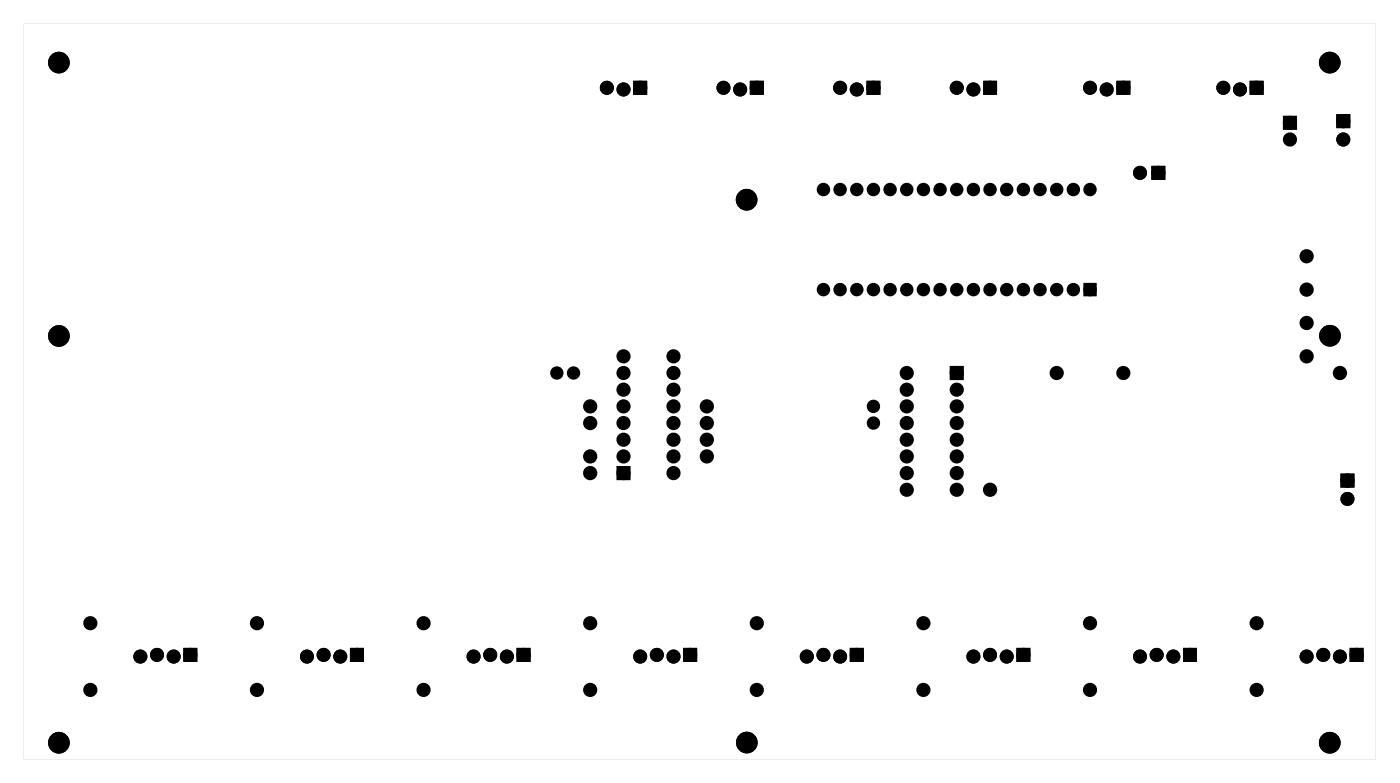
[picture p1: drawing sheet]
<svg xmlns="http://www.w3.org/2000/svg" width="213mm" height="119mm" viewBox="0 0 213 119" stroke-linecap="round" stroke-linejoin="round" font-family="sans-serif">
<g fill="#000">
<path d="M196 18h1.4v1.4h-1.4zM145.2 56.1h1.4v1.4h-1.4zM165.5 43.4h1.4v1.4h-1.4zM94.4 71.3h1.4v1.4h-1.4z"/>
<path d="M96.7 12.4v1.9h1.8v-1.9zM97.1 13.4a.51 .51 0 0 1 1 0 .51 .51 0 0 1-1 0z"/>
<path d="M96.7 12.4v1.9h1.8v-1.9zM97.1 13.4a.51 .51 0 0 1 1 0 .51 .51 0 0 1-1 0z"/>
<path d="M114.4 12.4v1.9h1.9v-1.9zM114.9 13.4a.51 .51 0 0 1 1 0 .51 .51 0 0 1-1 0z"/>
<path d="M114.4 12.4v1.9h1.9v-1.9zM114.9 13.4a.51 .51 0 0 1 1 0 .51 .51 0 0 1-1 0z"/>
<path d="M132.2 12.4v1.9h1.9v-1.9zM132.6 13.4a.55 .55 0 0 1 1.1 0 .55 .55 0 0 1-1.1 0z"/>
<path d="M132.2 12.4v1.9h1.9v-1.9zM132.6 13.4a.55 .55 0 0 1 1.1 0 .55 .55 0 0 1-1.1 0z"/>
<path d="M150 12.4v1.9h1.9v-1.9zM150.4 13.4a.51 .51 0 0 1 1 0 .51 .51 0 0 1-1 0z"/>
<path d="M150 12.4v1.9h1.9v-1.9zM150.4 13.4a.51 .51 0 0 1 1 0 .51 .51 0 0 1-1 0z"/>
<path d="M170.3 12.4v1.9h1.9v-1.9zM170.7 13.4a.55 .55 0 0 1 1.1 0 .55 .55 0 0 1-1.1 0z"/>
<path d="M170.3 12.4v1.9h1.9v-1.9zM170.7 13.4a.55 .55 0 0 1 1.1 0 .55 .55 0 0 1-1.1 0z"/>
<path d="M190.6 12.4v1.9h1.9v-1.9zM191.1 13.4a.51 .51 0 0 1 1 0 .51 .51 0 0 1-1 0z"/>
<path d="M190.6 12.4v1.9h1.9v-1.9zM191.1 13.4a.51 .51 0 0 1 1 0 .51 .51 0 0 1-1 0z"/>
<path d="M203.8 17.5v1.9h1.9v-1.9zM204.3 18.5a.51 .51 0 0 1 1 0 .51 .51 0 0 1-1 0z"/>
<path d="M203.8 17.5v1.9h1.9v-1.9zM204.3 18.5a.51 .51 0 0 1 1 0 .51 .51 0 0 1-1 0z"/>
<path d="M175.6 25.4v1.9h1.9v-1.9zM176.1 26.3a.51 .51 0 0 1 1 0 .51 .51 0 0 1-1 0z"/>
<path d="M175.6 25.4v1.9h1.9v-1.9zM176.1 26.3a.51 .51 0 0 1 1 0 .51 .51 0 0 1-1 0z"/>
<path d="M204.5 72.2v1.9h1.9v-1.9zM204.9 73.2a.51 .51 0 0 1 1 0 .51 .51 0 0 1-1 0z"/>
<path d="M204.5 72.2v1.9h1.9v-1.9zM204.9 73.2a.51 .51 0 0 1 1 0 .51 .51 0 0 1-1 0z"/>
<path d="M28.1 98.8v1.9h1.9v-1.9zM28.5 99.7a.51 .51 0 0 1 1 0 .51 .51 0 0 1-1 0z"/>
<path d="M28.1 98.8v1.9h1.9v-1.9zM28.5 99.7a.51 .51 0 0 1 1 0 .51 .51 0 0 1-1 0z"/>
<path d="M53.5 98.8v1.9h1.9v-1.9zM53.9 99.7a.51 .51 0 0 1 1 0 .51 .51 0 0 1-1 0z"/>
<path d="M53.5 98.8v1.9h1.9v-1.9zM53.9 99.7a.51 .51 0 0 1 1 0 .51 .51 0 0 1-1 0z"/>
<path d="M78.9 98.8v1.9h1.9v-1.9zM79.3 99.7a.51 .51 0 0 1 1 0 .51 .51 0 0 1-1 0z"/>
<path d="M78.9 98.8v1.9h1.9v-1.9zM79.3 99.7a.51 .51 0 0 1 1 0 .51 .51 0 0 1-1 0z"/>
<path d="M104.3 98.8v1.9h1.9v-1.9zM104.7 99.7a.51 .51 0 0 1 1 0 .51 .51 0 0 1-1 0z"/>
<path d="M104.3 98.8v1.9h1.9v-1.9zM104.7 99.7a.51 .51 0 0 1 1 0 .51 .51 0 0 1-1 0z"/>
<path d="M129.7 98.8v1.9h1.9v-1.9zM130.1 99.7a.51 .51 0 0 1 1 0 .51 .51 0 0 1-1 0z"/>
<path d="M129.7 98.8v1.9h1.9v-1.9zM130.1 99.7a.51 .51 0 0 1 1 0 .51 .51 0 0 1-1 0z"/>
<path d="M155.1 98.8v1.9h1.9v-1.9zM155.5 99.7a.51 .51 0 0 1 1 0 .51 .51 0 0 1-1 0z"/>
<path d="M155.1 98.8v1.9h1.9v-1.9zM155.5 99.7a.51 .51 0 0 1 1 0 .51 .51 0 0 1-1 0z"/>
<path d="M180.5 98.8v1.9h1.9v-1.9zM180.9 99.7a.51 .51 0 0 1 1 0 .51 .51 0 0 1-1 0z"/>
<path d="M180.5 98.8v1.9h1.9v-1.9zM180.9 99.7a.51 .51 0 0 1 1 0 .51 .51 0 0 1-1 0z"/>
<path d="M205.9 98.8v1.9h1.9v-1.9zM206.3 99.7a.51 .51 0 0 1 1 0 .51 .51 0 0 1-1 0z"/>
<path d="M205.9 98.8v1.9h1.9v-1.9zM206.3 99.7a.51 .51 0 0 1 1 0 .51 .51 0 0 1-1 0z"/>
<path d="M3.6 3.6v112h206.1v-112zM3.6 3.6h206.1v112h-206.1z"/>
</g>
<g fill="#000">
<circle cx="9" cy="9.5" r="1.52"/>
<circle cx="92.5" cy="13.4" r=".72"/>
<circle cx="95.1" cy="13.6" r=".72"/>
<circle cx="97.6" cy="13.4" r=".72"/>
<circle cx="110.3" cy="13.4" r=".72"/>
<circle cx="112.8" cy="13.6" r=".72"/>
<circle cx="115.4" cy="13.4" r=".72"/>
<circle cx="128.1" cy="13.4" r=".72"/>
<circle cx="130.6" cy="13.6" r=".72"/>
<circle cx="133.2" cy="13.4" r=".72"/>
<circle cx="145.9" cy="13.4" r=".72"/>
<circle cx="148.4" cy="13.6" r=".72"/>
<circle cx="150.9" cy="13.4" r=".72"/>
<circle cx="166.2" cy="13.4" r=".72"/>
<circle cx="168.7" cy="13.6" r=".72"/>
<circle cx="171.3" cy="13.4" r=".72"/>
<circle cx="186.5" cy="13.4" r=".72"/>
<circle cx="189" cy="13.6" r=".72"/>
<circle cx="191.6" cy="13.4" r=".72"/>
<circle cx="196.7" cy="18.7" r=".7"/>
<circle cx="202.7" cy="9.5" r="1.52"/>
<circle cx="204.8" cy="18.5" r=".72"/>
<circle cx="113.8" cy="30.4" r="1.52"/>
<circle cx="125.5" cy="28.9" r=".68"/>
<circle cx="128.1" cy="28.9" r=".68"/>
<circle cx="130.6" cy="28.9" r=".68"/>
<circle cx="133.2" cy="28.9" r=".68"/>
<circle cx="135.7" cy="28.9" r=".68"/>
<circle cx="138.2" cy="28.9" r=".68"/>
<circle cx="140.8" cy="28.9" r=".68"/>
<circle cx="143.3" cy="28.9" r=".68"/>
<circle cx="145.9" cy="28.9" r=".68"/>
<circle cx="148.4" cy="28.9" r=".68"/>
<circle cx="150.9" cy="28.9" r=".68"/>
<circle cx="153.5" cy="28.9" r=".68"/>
<circle cx="156" cy="28.9" r=".68"/>
<circle cx="158.6" cy="28.9" r=".68"/>
<circle cx="161.1" cy="28.9" r=".68"/>
<circle cx="163.6" cy="28.9" r=".68"/>
<circle cx="166.2" cy="28.9" r=".68"/>
<circle cx="173.8" cy="26.3" r=".72"/>
<circle cx="176.6" cy="26.3" r=".72"/>
<circle cx="196.7" cy="21.2" r=".7"/>
<circle cx="199.2" cy="39" r=".7"/>
<circle cx="204.8" cy="21.2" r=".72"/>
<circle cx="9" cy="51.2" r="1.52"/>
<circle cx="84.9" cy="56.8" r=".64"/>
<circle cx="87.4" cy="56.8" r=".64"/>
<circle cx="95.1" cy="59.3" r=".7"/>
<circle cx="95.1" cy="54.3" r=".7"/>
<circle cx="95.1" cy="56.8" r=".7"/>
<circle cx="102.7" cy="59.3" r=".7"/>
<circle cx="102.7" cy="54.3" r=".7"/>
<circle cx="102.7" cy="56.8" r=".7"/>
<circle cx="125.5" cy="44.1" r=".68"/>
<circle cx="128.1" cy="44.1" r=".68"/>
<circle cx="130.6" cy="44.1" r=".68"/>
<circle cx="133.2" cy="44.1" r=".68"/>
<circle cx="135.7" cy="44.1" r=".68"/>
<circle cx="138.2" cy="44.1" r=".68"/>
<circle cx="138.2" cy="56.8" r=".7"/>
<circle cx="138.2" cy="59.3" r=".7"/>
<circle cx="140.8" cy="44.1" r=".68"/>
<circle cx="143.3" cy="44.1" r=".68"/>
<circle cx="145.9" cy="44.1" r=".68"/>
<circle cx="145.9" cy="56.8" r=".7"/>
<circle cx="145.9" cy="59.3" r=".7"/>
<circle cx="148.4" cy="44.1" r=".68"/>
<circle cx="150.9" cy="44.1" r=".68"/>
<circle cx="153.5" cy="44.1" r=".68"/>
<circle cx="156" cy="44.1" r=".68"/>
<circle cx="158.6" cy="44.1" r=".68"/>
<circle cx="161.1" cy="44.1" r=".68"/>
<circle cx="161.1" cy="56.8" r=".7"/>
<circle cx="163.6" cy="44.1" r=".68"/>
<circle cx="166.2" cy="44.1" r=".68"/>
<circle cx="171.3" cy="56.8" r=".7"/>
<circle cx="199.2" cy="44.1" r=".7"/>
<circle cx="199.2" cy="54.3" r=".7"/>
<circle cx="199.2" cy="49.2" r=".7"/>
<circle cx="202.8" cy="51.1" r="1.52"/>
<circle cx="204.3" cy="56.8" r=".7"/>
<circle cx="90" cy="72" r=".7"/>
<circle cx="90" cy="69.5" r=".7"/>
<circle cx="90" cy="61.9" r=".7"/>
<circle cx="90" cy="64.4" r=".7"/>
<circle cx="95.1" cy="61.9" r=".7"/>
<circle cx="95.1" cy="64.4" r=".7"/>
<circle cx="95.1" cy="72" r=".7"/>
<circle cx="95.1" cy="69.5" r=".7"/>
<circle cx="95.1" cy="67" r=".7"/>
<circle cx="102.7" cy="61.9" r=".7"/>
<circle cx="102.7" cy="64.4" r=".7"/>
<circle cx="102.7" cy="72" r=".7"/>
<circle cx="102.7" cy="69.5" r=".7"/>
<circle cx="102.7" cy="67" r=".7"/>
<circle cx="107.8" cy="69.5" r=".7"/>
<circle cx="107.8" cy="67" r=".7"/>
<circle cx="107.8" cy="61.9" r=".7"/>
<circle cx="107.8" cy="64.4" r=".7"/>
<circle cx="133.2" cy="64.4" r=".64"/>
<circle cx="133.2" cy="61.9" r=".64"/>
<circle cx="138.2" cy="74.6" r=".7"/>
<circle cx="138.2" cy="69.5" r=".7"/>
<circle cx="138.2" cy="72" r=".7"/>
<circle cx="138.2" cy="67" r=".7"/>
<circle cx="138.2" cy="64.4" r=".7"/>
<circle cx="138.2" cy="61.9" r=".7"/>
<circle cx="145.9" cy="67" r=".7"/>
<circle cx="145.9" cy="69.5" r=".7"/>
<circle cx="145.9" cy="74.6" r=".7"/>
<circle cx="145.9" cy="72" r=".7"/>
<circle cx="145.9" cy="64.4" r=".7"/>
<circle cx="145.9" cy="61.9" r=".7"/>
<circle cx="150.9" cy="74.6" r=".7"/>
<circle cx="205.4" cy="76" r=".72"/>
<circle cx="205.4" cy="73.2" r=".72"/>
<circle cx="13.8" cy="94.9" r=".7"/>
<circle cx="21.4" cy="100" r=".72"/>
<circle cx="23.9" cy="99.7" r=".72"/>
<circle cx="26.5" cy="100" r=".72"/>
<circle cx="29" cy="99.7" r=".72"/>
<circle cx="39.2" cy="94.9" r=".7"/>
<circle cx="46.8" cy="100" r=".72"/>
<circle cx="49.3" cy="99.7" r=".72"/>
<circle cx="51.9" cy="100" r=".72"/>
<circle cx="54.4" cy="99.7" r=".72"/>
<circle cx="64.6" cy="94.9" r=".7"/>
<circle cx="72.2" cy="100" r=".72"/>
<circle cx="74.7" cy="99.7" r=".72"/>
<circle cx="77.3" cy="100" r=".72"/>
<circle cx="79.8" cy="99.7" r=".72"/>
<circle cx="90" cy="94.9" r=".7"/>
<circle cx="97.6" cy="100" r=".72"/>
<circle cx="100.1" cy="99.7" r=".72"/>
<circle cx="102.7" cy="100" r=".72"/>
<circle cx="105.2" cy="99.7" r=".72"/>
<circle cx="115.4" cy="94.9" r=".7"/>
<circle cx="123" cy="100" r=".72"/>
<circle cx="125.5" cy="99.7" r=".72"/>
<circle cx="128.1" cy="100" r=".72"/>
<circle cx="130.6" cy="99.7" r=".72"/>
<circle cx="140.8" cy="94.9" r=".7"/>
<circle cx="148.4" cy="100" r=".72"/>
<circle cx="150.9" cy="99.7" r=".72"/>
<circle cx="153.5" cy="100" r=".72"/>
<circle cx="156" cy="99.7" r=".72"/>
<circle cx="166.2" cy="94.9" r=".7"/>
<circle cx="173.8" cy="100" r=".72"/>
<circle cx="176.3" cy="99.7" r=".72"/>
<circle cx="178.9" cy="100" r=".72"/>
<circle cx="181.4" cy="99.7" r=".72"/>
<circle cx="191.6" cy="94.9" r=".7"/>
<circle cx="199.2" cy="100" r=".72"/>
<circle cx="201.7" cy="99.7" r=".72"/>
<circle cx="204.3" cy="100" r=".72"/>
<circle cx="206.8" cy="99.7" r=".72"/>
<circle cx="9" cy="113.1" r="1.52"/>
<circle cx="13.8" cy="105.1" r=".7"/>
<circle cx="39.2" cy="105.1" r=".7"/>
<circle cx="64.6" cy="105.1" r=".7"/>
<circle cx="90" cy="105.1" r=".7"/>
<circle cx="113.9" cy="113.1" r="1.52"/>
<circle cx="115.4" cy="105.1" r=".7"/>
<circle cx="140.8" cy="105.1" r=".7"/>
<circle cx="166.2" cy="105.1" r=".7"/>
<circle cx="191.6" cy="105.1" r=".7"/>
<circle cx="202.7" cy="113.1" r="1.52"/>
</g>
<g fill="none" stroke="#000" stroke-width=".69" stroke-linecap="butt">
<circle cx="92.5" cy="13.4" r=".72"/>
<circle cx="95.1" cy="13.6" r=".72"/>
<circle cx="97.6" cy="13.4" r=".72"/>
<circle cx="110.3" cy="13.4" r=".72"/>
<circle cx="112.8" cy="13.6" r=".72"/>
<circle cx="115.4" cy="13.4" r=".72"/>
<circle cx="128.1" cy="13.4" r=".72"/>
<circle cx="130.6" cy="13.6" r=".72"/>
<circle cx="133.2" cy="13.4" r=".72"/>
<circle cx="145.9" cy="13.4" r=".72"/>
<circle cx="148.4" cy="13.6" r=".72"/>
<circle cx="150.9" cy="13.4" r=".72"/>
<circle cx="166.2" cy="13.4" r=".72"/>
<circle cx="168.7" cy="13.6" r=".72"/>
<circle cx="171.3" cy="13.4" r=".72"/>
<circle cx="186.5" cy="13.4" r=".72"/>
<circle cx="189" cy="13.6" r=".72"/>
<circle cx="191.6" cy="13.4" r=".72"/>
<circle cx="204.8" cy="18.5" r=".72"/>
<circle cx="173.8" cy="26.3" r=".72"/>
<circle cx="176.6" cy="26.3" r=".72"/>
<circle cx="204.8" cy="21.2" r=".72"/>
<circle cx="205.4" cy="73.2" r=".72"/>
<circle cx="205.4" cy="76" r=".72"/>
<circle cx="21.4" cy="100" r=".72"/>
<circle cx="23.9" cy="99.7" r=".72"/>
<circle cx="26.5" cy="100" r=".72"/>
<circle cx="29" cy="99.7" r=".72"/>
<circle cx="46.8" cy="100" r=".72"/>
<circle cx="49.3" cy="99.7" r=".72"/>
<circle cx="51.9" cy="100" r=".72"/>
<circle cx="54.4" cy="99.7" r=".72"/>
<circle cx="72.2" cy="100" r=".72"/>
<circle cx="74.7" cy="99.7" r=".72"/>
<circle cx="77.3" cy="100" r=".72"/>
<circle cx="79.8" cy="99.7" r=".72"/>
<circle cx="97.6" cy="100" r=".72"/>
<circle cx="100.1" cy="99.7" r=".72"/>
<circle cx="102.7" cy="100" r=".72"/>
<circle cx="105.2" cy="99.7" r=".72"/>
<circle cx="123" cy="100" r=".72"/>
<circle cx="125.5" cy="99.7" r=".72"/>
<circle cx="128.1" cy="100" r=".72"/>
<circle cx="130.6" cy="99.7" r=".72"/>
<circle cx="148.4" cy="100" r=".72"/>
<circle cx="150.9" cy="99.7" r=".72"/>
<circle cx="153.5" cy="100" r=".72"/>
<circle cx="156" cy="99.7" r=".72"/>
<circle cx="173.8" cy="100" r=".72"/>
<circle cx="176.3" cy="99.7" r=".72"/>
<circle cx="178.9" cy="100" r=".72"/>
<circle cx="181.4" cy="99.7" r=".72"/>
<circle cx="199.2" cy="100" r=".72"/>
<circle cx="201.7" cy="99.7" r=".72"/>
<circle cx="204.3" cy="100" r=".72"/>
<circle cx="206.8" cy="99.7" r=".72"/>
</g>
<g fill="none" stroke="#000" stroke-width=".25">
<path d="M96.7 12.4h1.8v1.9h-1.8zM114.4 12.4h1.9v1.9h-1.9zM132.2 12.4h1.9v1.9h-1.9zM150 12.4h1.9v1.9h-1.9zM170.3 12.4h1.9v1.9h-1.9zM190.6 12.4h1.9v1.9h-1.9zM203.8 17.5h1.9v1.9h-1.9zM175.6 25.4h1.9v1.9h-1.9zM204.5 72.2h1.9v1.9h-1.9zM28.1 98.8h1.9v1.9h-1.9zM53.5 98.8h1.9v1.9h-1.9zM78.9 98.8h1.9v1.9h-1.9z"/>
<path d="M104.3 98.8h1.9v1.9h-1.9zM129.7 98.8h1.9v1.9h-1.9zM155.1 98.8h1.9v1.9h-1.9zM180.5 98.8h1.9v1.9h-1.9zM205.9 98.8h1.9v1.9h-1.9z"/>
<circle cx="9" cy="9.5" r="1.52"/>
<circle cx="97.6" cy="13.4" r=".51"/>
<circle cx="115.4" cy="13.4" r=".51"/>
<circle cx="133.2" cy="13.4" r=".51"/>
<circle cx="150.9" cy="13.4" r=".51"/>
<circle cx="171.3" cy="13.4" r=".51"/>
<circle cx="191.6" cy="13.4" r=".51"/>
<circle cx="202.7" cy="9.5" r="1.52"/>
<circle cx="204.8" cy="18.5" r=".51"/>
<circle cx="113.8" cy="30.4" r="1.52"/>
<circle cx="176.6" cy="26.3" r=".51"/>
<circle cx="9" cy="51.2" r="1.52"/>
<circle cx="202.8" cy="51.1" r="1.52"/>
<circle cx="205.4" cy="73.2" r=".51"/>
<circle cx="29" cy="99.7" r=".51"/>
<circle cx="54.4" cy="99.7" r=".51"/>
<circle cx="79.8" cy="99.7" r=".51"/>
<circle cx="105.2" cy="99.7" r=".51"/>
<circle cx="130.6" cy="99.7" r=".51"/>
<circle cx="156" cy="99.7" r=".51"/>
<circle cx="181.4" cy="99.7" r=".51"/>
<circle cx="206.8" cy="99.7" r=".51"/>
<circle cx="9" cy="113.1" r="1.52"/>
<circle cx="113.9" cy="113.1" r="1.52"/>
<circle cx="202.7" cy="113.1" r="1.52"/>
</g>
<g fill="none" stroke="#000" stroke-width=".76" stroke-linecap="butt">
<path d="M196 18h1.4v1.4h-1.4zM145.2 56.1h1.4v1.4h-1.4zM94.4 71.3h1.4v1.4h-1.4z"/>
<circle cx="196.7" cy="18.7" r=".7"/>
<circle cx="196.7" cy="21.2" r=".7"/>
<circle cx="199.2" cy="39" r=".7"/>
<circle cx="84.9" cy="56.8" r=".64"/>
<circle cx="87.4" cy="56.8" r=".64"/>
<circle cx="95.1" cy="56.8" r=".7"/>
<circle cx="95.1" cy="59.3" r=".7"/>
<circle cx="95.1" cy="54.3" r=".7"/>
<circle cx="102.7" cy="56.8" r=".7"/>
<circle cx="102.7" cy="59.3" r=".7"/>
<circle cx="102.7" cy="54.3" r=".7"/>
<circle cx="138.2" cy="56.8" r=".7"/>
<circle cx="138.2" cy="59.3" r=".7"/>
<circle cx="145.9" cy="56.8" r=".7"/>
<circle cx="145.9" cy="59.3" r=".7"/>
<circle cx="161.1" cy="56.8" r=".7"/>
<circle cx="171.3" cy="56.8" r=".7"/>
<circle cx="199.2" cy="44.1" r=".7"/>
<circle cx="199.2" cy="54.3" r=".7"/>
<circle cx="199.2" cy="49.2" r=".7"/>
<circle cx="204.3" cy="56.8" r=".7"/>
<circle cx="90" cy="61.9" r=".7"/>
<circle cx="90" cy="69.5" r=".7"/>
<circle cx="90" cy="64.4" r=".7"/>
<circle cx="90" cy="72" r=".7"/>
<circle cx="95.1" cy="64.4" r=".7"/>
<circle cx="95.1" cy="67" r=".7"/>
<circle cx="95.1" cy="61.9" r=".7"/>
<circle cx="95.1" cy="69.5" r=".7"/>
<circle cx="95.1" cy="72" r=".7"/>
<circle cx="102.7" cy="69.5" r=".7"/>
<circle cx="102.7" cy="61.9" r=".7"/>
<circle cx="102.7" cy="67" r=".7"/>
<circle cx="102.7" cy="64.4" r=".7"/>
<circle cx="102.7" cy="72" r=".7"/>
<circle cx="107.8" cy="61.9" r=".7"/>
<circle cx="107.8" cy="69.5" r=".7"/>
<circle cx="107.8" cy="67" r=".7"/>
<circle cx="107.8" cy="64.4" r=".7"/>
<circle cx="133.2" cy="64.4" r=".64"/>
<circle cx="133.2" cy="61.9" r=".64"/>
<circle cx="138.2" cy="64.4" r=".7"/>
<circle cx="138.2" cy="72" r=".7"/>
<circle cx="138.2" cy="67" r=".7"/>
<circle cx="138.2" cy="69.5" r=".7"/>
<circle cx="138.2" cy="74.6" r=".7"/>
<circle cx="138.2" cy="61.9" r=".7"/>
<circle cx="145.9" cy="64.4" r=".7"/>
<circle cx="145.9" cy="67" r=".7"/>
<circle cx="145.9" cy="61.9" r=".7"/>
<circle cx="145.9" cy="69.5" r=".7"/>
<circle cx="145.9" cy="72" r=".7"/>
<circle cx="145.9" cy="74.6" r=".7"/>
<circle cx="150.9" cy="74.6" r=".7"/>
<circle cx="13.8" cy="94.9" r=".7"/>
<circle cx="39.2" cy="94.9" r=".7"/>
<circle cx="64.6" cy="94.9" r=".7"/>
<circle cx="90" cy="94.9" r=".7"/>
<circle cx="115.4" cy="94.9" r=".7"/>
<circle cx="140.8" cy="94.9" r=".7"/>
<circle cx="166.2" cy="94.9" r=".7"/>
<circle cx="191.6" cy="94.9" r=".7"/>
<circle cx="13.8" cy="105.1" r=".7"/>
<circle cx="39.2" cy="105.1" r=".7"/>
<circle cx="64.6" cy="105.1" r=".7"/>
<circle cx="90" cy="105.1" r=".7"/>
<circle cx="115.4" cy="105.1" r=".7"/>
<circle cx="140.8" cy="105.1" r=".7"/>
<circle cx="166.2" cy="105.1" r=".7"/>
<circle cx="191.6" cy="105.1" r=".7"/>
</g>
<g fill="none" stroke="#000" stroke-width=".68" stroke-linecap="butt">
<path d="M165.5 43.4h1.4v1.4h-1.4z"/>
<circle cx="125.5" cy="28.9" r=".68"/>
<circle cx="128.1" cy="28.9" r=".68"/>
<circle cx="130.6" cy="28.9" r=".68"/>
<circle cx="133.2" cy="28.9" r=".68"/>
<circle cx="135.7" cy="28.9" r=".68"/>
<circle cx="138.2" cy="28.9" r=".68"/>
<circle cx="140.8" cy="28.9" r=".68"/>
<circle cx="143.3" cy="28.9" r=".68"/>
<circle cx="145.9" cy="28.9" r=".68"/>
<circle cx="148.4" cy="28.9" r=".68"/>
<circle cx="150.9" cy="28.9" r=".68"/>
<circle cx="153.5" cy="28.9" r=".68"/>
<circle cx="156" cy="28.9" r=".68"/>
<circle cx="158.6" cy="28.9" r=".68"/>
<circle cx="161.1" cy="28.9" r=".68"/>
<circle cx="163.6" cy="28.9" r=".68"/>
<circle cx="166.2" cy="28.9" r=".68"/>
<circle cx="125.5" cy="44.1" r=".68"/>
<circle cx="128.1" cy="44.1" r=".68"/>
<circle cx="130.6" cy="44.1" r=".68"/>
<circle cx="133.2" cy="44.1" r=".68"/>
<circle cx="135.7" cy="44.1" r=".68"/>
<circle cx="138.2" cy="44.1" r=".68"/>
<circle cx="140.8" cy="44.1" r=".68"/>
<circle cx="143.3" cy="44.1" r=".68"/>
<circle cx="145.9" cy="44.1" r=".68"/>
<circle cx="148.4" cy="44.1" r=".68"/>
<circle cx="150.9" cy="44.1" r=".68"/>
<circle cx="153.5" cy="44.1" r=".68"/>
<circle cx="156" cy="44.1" r=".68"/>
<circle cx="158.6" cy="44.1" r=".68"/>
<circle cx="161.1" cy="44.1" r=".68"/>
<circle cx="163.6" cy="44.1" r=".68"/>
<circle cx="166.2" cy="44.1" r=".68"/>
</g>
</svg>
